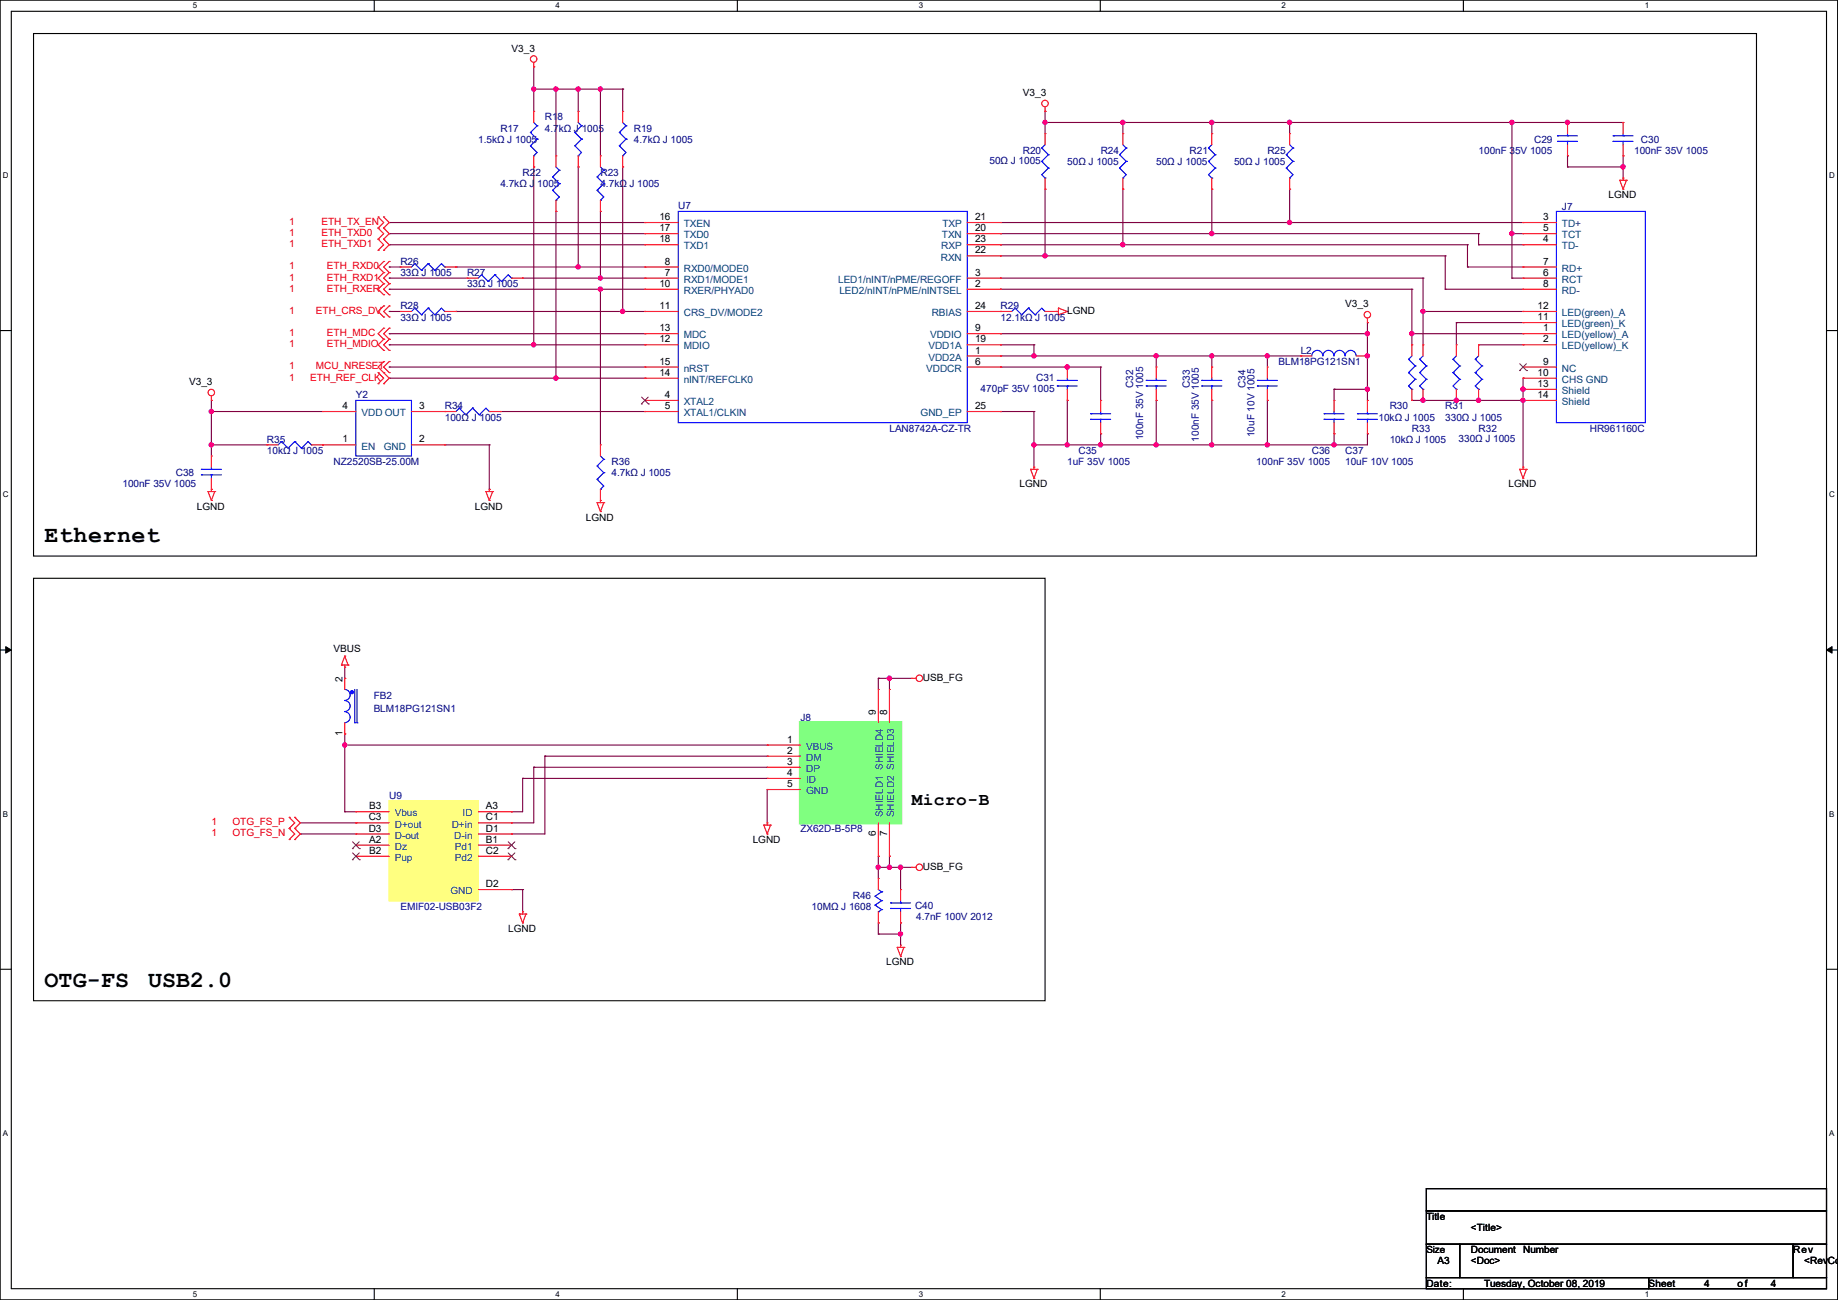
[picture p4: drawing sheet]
<svg xmlns="http://www.w3.org/2000/svg" width="420mm" height="297mm" viewBox="0 0 420 297" stroke-linecap="round" stroke-linejoin="round" font-family="sans-serif">
<defs><g id="words">
<g font-size="5.3">
<text x="10.2" y="123.9">Ethernet</text>
<text x="10.2" y="225.5">OTG-FS</text>
<text x="33.8" y="225.5">USB2.0</text>
</g>
<text font-size="4.1" x="208.3" y="183.8">Micro-B</text>
<g font-size="2.3">
<text x="116.9" y="11.8">V3_3</text>
<text x="233.7" y="21.9">V3_3</text>
<text x="367.6" y="45.3">LGND</text>
<text x="150.7" y="50.3">16</text>
<text x="150.7" y="52.8">17</text>
<text x="222.8" y="50.3">21</text>
<text x="222.8" y="52.8">20</text>
<text x="352.6" y="50.3">3</text>
<text x="352.6" y="52.8">5</text>
<text x="150.7" y="55.4">18</text>
<text x="222.8" y="55.4">23</text>
<text x="222.8" y="57.9">22</text>
<text x="352.6" y="55.4">4</text>
<text x="150.7" y="65.5">10</text>
<text x="151.9" y="60.5">8</text>
<text x="151.9" y="63">7</text>
<text x="222.8" y="63">3</text>
<text x="222.8" y="65.5">2</text>
<text x="352.6" y="65.5">8</text>
<text x="352.6" y="60.5">7</text>
<text x="352.6" y="63">6</text>
<text x="150.7" y="70.6">11</text>
<text x="222.8" y="70.6">24</text>
<text x="243.9" y="71.7">LGND</text>
<text x="307.4" y="70.2">V3_3</text>
<text x="351.3" y="70.6">12</text>
<text x="150.7" y="75.7">13</text>
<text x="222.8" y="75.7">9</text>
<text x="351.3" y="73.2">11</text>
<text x="352.6" y="75.7">1</text>
<text x="150.7" y="78.2">12</text>
<text x="150.7" y="83.3">15</text>
<text x="222.8" y="78.2">19</text>
<text x="222.8" y="80.8">1</text>
<text x="222.8" y="83.3">6</text>
<text x="352.6" y="78.2">2</text>
<text x="352.6" y="83.3">9</text>
<text x="43.2" y="88">V3_3</text>
<text x="150.7" y="85.9">14</text>
<text x="351.3" y="85.9">10</text>
<text x="351.3" y="88.4">13</text>
<text x="78.3" y="93.5">4</text>
<text x="95.8" y="93.5">3</text>
<text x="151.9" y="90.9">4</text>
<text x="151.9" y="93.5">5</text>
<text x="222.8" y="93.5">25</text>
<text x="351.3" y="90.9">14</text>
<text x="78.3" y="101.1">1</text>
<text x="95.8" y="101.1">2</text>
<text x="233" y="111.3">LGND</text>
<text x="344.7" y="111.3">LGND</text>
<text x="45" y="116.4">LGND</text>
<text x="108.5" y="116.4">LGND</text>
<text x="133.9" y="119">LGND</text>
<text x="76.2" y="148.9">VBUS</text>
<text x="78.2" y="155.7" transform="rotate(-90 78.2 155.7)">2</text>
<text x="210.9" y="155.5">USB_FG</text>
<text x="200.2" y="163.4" transform="rotate(-90 200.2 163.4)">9</text>
<text x="202.7" y="163.4" transform="rotate(-90 202.7 163.4)">8</text>
<text x="78.2" y="168.2" transform="rotate(-90 78.2 168.2)">1</text>
<text x="179.9" y="169.7">1</text>
<text x="179.9" y="172.2">2</text>
<text x="179.9" y="177.3">4</text>
<text x="179.9" y="174.8">3</text>
<text x="179.9" y="179.8">5</text>
<text x="84.4" y="184.9">B3</text>
<text x="111" y="184.9">A3</text>
<text x="84.2" y="187.5">C3</text>
<text x="84.2" y="190">D3</text>
<text x="111" y="190">D1</text>
<text x="111" y="187.5">C1</text>
<text x="200.2" y="191.1" transform="rotate(-90 200.2 191.1)">6</text>
<text x="202.7" y="191.1" transform="rotate(-90 202.7 191.1)">7</text>
<text x="84.4" y="195.1">B2</text>
<text x="84.4" y="192.5">A2</text>
<text x="111" y="195.1">C2</text>
<text x="111" y="192.5">B1</text>
<text x="172" y="192.6">LGND</text>
<text x="111" y="202.7">D2</text>
<text x="210.9" y="198.7">USB_FG</text>
<text x="116.1" y="212.9">LGND</text>
<text x="202.5" y="220.6">LGND</text>
<text x="325.9" y="278.7">Title</text>
<text x="336.1" y="281.3">&lt;Title&gt;</text>
<text x="336.1" y="286.3">Document</text>
<text x="348.1" y="286.3">Number</text>
<text x="409.7" y="286.3">Rev</text>
<text x="325.9" y="294">Date:</text>
<text x="328.5" y="288.9">A3</text>
<text x="336.1" y="288.9">&lt;Doc&gt;</text>
<text x="339.1" y="294">Tuesday, October 08, 2019</text>
<text x="376.7" y="294">Sheet</text>
<text x="389.4" y="294">4</text>
<text x="397" y="294">of</text>
<text x="404.7" y="294">4</text>
<text x="412.3" y="288.9">&lt;RevCod</text>
</g>
<g font-size="2.3" fill="#000080">
<text x="124.5" y="27.5">R18</text>
<text x="109.3" y="32.6">1.5kΩ J 1005</text>
<text x="114.3" y="30.1">R17</text>
<text x="124.5" y="30.1">4.7kΩ J 1005</text>
<text x="144.8" y="30.1">R19</text>
<text x="144.8" y="32.6">4.7kΩ J 1005</text>
<text x="233.7" y="35.1">R20</text>
<text x="251.5" y="35.1">R24</text>
<text x="271.8" y="35.1">R21</text>
<text x="289.6" y="35.1">R25</text>
<text x="337.9" y="35.1">100nF 35V 1005</text>
<text x="350.6" y="32.6">C29</text>
<text x="373.4" y="35.1">100nF 35V 1005</text>
<text x="375" y="32.6">C30</text>
<text x="119.4" y="40.2">R22</text>
<text x="137.2" y="40.2">R23</text>
<text x="226.1" y="37.4">50Ω J 1005</text>
<text x="243.9" y="37.7">50Ω J 1005</text>
<text x="264.2" y="37.7">50Ω J 1005</text>
<text x="282" y="37.7">50Ω J 1005</text>
<text x="114.3" y="42.8">4.7kΩ J 1005</text>
<text x="137.2" y="42.8">4.7kΩ J 1005</text>
<text x="155" y="47.8">U7</text>
<text x="356.9" y="48.1">J7</text>
<text x="91.5" y="60.5">R26</text>
<text x="91.5" y="63.1">33Ω J 1005</text>
<text x="106.7" y="63.1">R27</text>
<text x="106.7" y="65.6">33Ω J 1005</text>
<text x="91.5" y="70.7">R28</text>
<text x="228.6" y="70.7">R29</text>
<text x="91.5" y="73.2">33Ω J 1005</text>
<text x="228.6" y="73.2">12.1kΩ J 1005</text>
<text x="292.1" y="83.4">BLM18PG121SN1</text>
<text x="297.2" y="80.9">L2</text>
<text x="224.1" y="89.5">470pF 35V 1005</text>
<text x="236.8" y="87">C31</text>
<text x="259" y="88.7" transform="rotate(-90 259 88.7)">C32</text>
<text x="271.9" y="88.7" transform="rotate(-90 271.9 88.7)">C33</text>
<text x="284.6" y="88.7" transform="rotate(-90 284.6 88.7)">C34</text>
<text x="81.3" y="91">Y2</text>
<text x="101.6" y="93.6">R34</text>
<text x="317.5" y="93.6">R30</text>
<text x="330.2" y="93.6">R31</text>
<text x="61" y="101.2">R35</text>
<text x="101.6" y="96.1">100Ω J 1005</text>
<text x="203.2" y="98.6">LAN8742A-CZ-TR</text>
<text x="261.2" y="100.6" transform="rotate(-90 261.2 100.6)">100nF 35V 1005</text>
<text x="273.9" y="100.9" transform="rotate(-90 273.9 100.9)">100nF 35V 1005</text>
<text x="286.6" y="99.9" transform="rotate(-90 286.6 99.9)">10uF 10V 1005</text>
<text x="315" y="96.1">10kΩ J 1005</text>
<text x="317.5" y="101.2">10kΩ J 1005</text>
<text x="322.6" y="98.6">R33</text>
<text x="330.2" y="96.1">330Ω J 1005</text>
<text x="333.3" y="100.9">330Ω J 1005</text>
<text x="337.9" y="98.6">R32</text>
<text x="363.3" y="98.6">HR961160C</text>
<text x="61" y="103.7">10kΩ J 1005</text>
<text x="76.2" y="106.3">NZ2520SB-25.00M</text>
<text x="139.7" y="106.3">R36</text>
<text x="243.9" y="106.3">1uF 35V 1005</text>
<text x="246.4" y="103.7">C35</text>
<text x="287.1" y="106.3">100nF 35V 1005</text>
<text x="299.8" y="103.7">C36</text>
<text x="307.4" y="103.7">C37</text>
<text x="307.4" y="106.3">10uF 10V 1005</text>
<text x="28" y="111.3">100nF 35V 1005</text>
<text x="40.2" y="108.8">C38</text>
<text x="139.7" y="108.8">4.7kΩ J 1005</text>
<text x="85.4" y="159.6">FB2</text>
<text x="85.4" y="162.6">BLM18PG121SN1</text>
<text x="182.9" y="164.7">J8</text>
<text x="88.9" y="182.5">U9</text>
<text x="182.9" y="190.1">ZX62D-B-5P8</text>
<text x="91.5" y="207.9">EMIF02-USB03F2</text>
<text x="185.5" y="207.9">10MΩ J 1608</text>
<text x="194.9" y="205.3">R46</text>
<text x="209.1" y="207.6">C40</text>
<text x="209.3" y="210.1">4.7nF 100V 2012</text>
</g>
<g font-size="2.3" fill="#f00">
<text x="66.1" y="51.4">1</text>
<text x="66.1" y="53.9">1</text>
<text x="73.4" y="51.4">ETH_TX_EN</text>
<text x="73.4" y="53.9">ETH_TXD0</text>
<text x="66.1" y="56.5">1</text>
<text x="73.4" y="56.5">ETH_TXD1</text>
<text x="66.1" y="61.6">1</text>
<text x="66.1" y="64.1">1</text>
<text x="74.7" y="61.6">ETH_RXD0</text>
<text x="74.7" y="64.1">ETH_RXD1</text>
<text x="66.1" y="66.6">1</text>
<text x="66.1" y="71.7">1</text>
<text x="72.2" y="71.7">ETH_CRS_DV</text>
<text x="74.7" y="66.6">ETH_RXER</text>
<text x="66.1" y="76.8">1</text>
<text x="74.7" y="76.8">ETH_MDC</text>
<text x="66.1" y="79.3">1</text>
<text x="74.7" y="79.3">ETH_MDIO</text>
<text x="66.1" y="84.4">1</text>
<text x="66.1" y="87">1</text>
<text x="70.9" y="87">ETH_REF_CLK</text>
<text x="72.2" y="84.4">MCU_NRESET</text>
<text x="48.3" y="191.1">1</text>
<text x="48.3" y="188.6">1</text>
<text x="53.1" y="191.1">OTG_FS_N</text>
<text x="53.1" y="188.6">OTG_FS_P</text>
</g>
<g font-size="2.3" fill="#004080">
<text x="156.3" y="51.9">TXEN</text>
<text x="215.4" y="51.9">TXP</text>
<text x="356.9" y="51.9">TD+</text>
<text x="156.3" y="54.4">TXD0</text>
<text x="156.3" y="57">TXD1</text>
<text x="215" y="59.5">RXN</text>
<text x="215.1" y="57">RXP</text>
<text x="215.2" y="54.4">TXN</text>
<text x="356.9" y="54.4">TCT</text>
<text x="356.9" y="57">TD-</text>
<text x="156.3" y="62.1">RXD0/MODE0</text>
<text x="156.3" y="64.6">RXD1/MODE1</text>
<text x="191.5" y="64.6">LED1/nINT/nPME/REGOFF</text>
<text x="356.9" y="62.1">RD+</text>
<text x="356.9" y="64.6">RCT</text>
<text x="156.3" y="67.1">RXER/PHYAD0</text>
<text x="191.8" y="67.1">LED2/nINT/nPME/nINTSEL</text>
<text x="356.9" y="67.1">RD-</text>
<text x="156.3" y="72.2">CRS_DV/MODE2</text>
<text x="156.3" y="77.3">MDC</text>
<text x="212.5" y="77.3">VDDIO</text>
<text x="212.9" y="72.2">RBIAS</text>
<text x="356.9" y="77.3">LED(yellow)_A</text>
<text x="356.9" y="74.8">LED(green)_K</text>
<text x="356.9" y="72.2">LED(green)_A</text>
<text x="156.3" y="79.8">MDIO</text>
<text x="212.1" y="79.8">VDD1A</text>
<text x="212.1" y="82.4">VDD2A</text>
<text x="356.9" y="79.8">LED(yellow)_K</text>
<text x="156.3" y="84.9">nRST</text>
<text x="156.3" y="87.5">nINT/REFCLK0</text>
<text x="211.6" y="84.9">VDDCR</text>
<text x="356.9" y="84.9">NC</text>
<text x="356.9" y="87.5">CHS GND</text>
<text x="82.6" y="95.1">VDD OUT</text>
<text x="156.3" y="92.5">XTAL2</text>
<text x="156.3" y="95.1">XTAL1/CLKIN</text>
<text x="210.4" y="95.1">GND_EP</text>
<text x="356.9" y="90">Shield</text>
<text x="356.9" y="92.5">Shield</text>
<text x="82.6" y="102.7">EN</text>
<text x="87.7" y="102.7">GND</text>
<text x="184.2" y="171.3">VBUS</text>
<text x="184.2" y="173.8">DM</text>
<text x="184.2" y="178.9">ID</text>
<text x="184.2" y="176.4">DP</text>
<text x="184.2" y="181.4">GND</text>
<text x="90.2" y="189.1">D+out</text>
<text x="90.2" y="186.5">Vbus</text>
<text x="90.2" y="191.6">D-out</text>
<text x="103.2" y="189.1">D+in</text>
<text x="103.8" y="191.6">D-in</text>
<text x="105.7" y="186.5">ID</text>
<text x="201.8" y="186.7" transform="rotate(-90 201.8 186.7)">SHIELD1 SHIELD4</text>
<text x="204.3" y="186.7" transform="rotate(-90 204.3 186.7)">SHIELD2 SHIELD3</text>
<text x="90.2" y="196.7">Pup</text>
<text x="90.2" y="194.1">Dz</text>
<text x="103.9" y="196.7">Pd2</text>
<text x="103.9" y="194.1">Pd1</text>
<text x="102.9" y="204.3">GND</text>
</g>
<text font-size="2.2" x="325.9" y="286.3">Size</text>
<g font-size="1.8">
<text x="44" y="1.9">5</text>
<text x="127" y="1.9">4</text>
<text x="209.9" y="1.9">3</text>
<text x="292.9" y="1.9">2</text>
<text x="375.8" y="1.9">1</text>
<text x=".7" y="40.6">D</text>
<text x="418" y="40.6">D</text>
<text x=".7" y="113.6">C</text>
<text x="418" y="113.6">C</text>
<text x=".7" y="186.6">B</text>
<text x="418" y="186.6">B</text>
<text x=".7" y="259.5">A</text>
<text x="418" y="259.5">A</text>
<text x="44" y="296.3">5</text>
<text x="127" y="296.3">4</text>
<text x="209.9" y="296.3">3</text>
<text x="292.9" y="296.3">2</text>
<text x="375.8" y="296.3">1</text>
</g>
</g></defs>
<path d="M0 0h419.9v297h-419.9zM2.6 2.6h414.8v291.8h-414.8z" fill="none" stroke="#000" stroke-width=".25"/>
<g fill="#fff">
<path d="M44 .3h1v2h-1z"/>
<path d="M44 294.7h1v2h-1z"/>
</g>
<path d="M85.5 0v2.6M85.5 294.4v2.6" fill="none" stroke="#000" stroke-width=".25"/>
<g fill="#fff">
<path d="M127 .3h.9v2h-.9z"/>
<path d="M127 294.7h.9v2h-.9z"/>
</g>
<path d="M168.5 0v2.6M168.5 294.4v2.6" fill="none" stroke="#000" stroke-width=".25"/>
<g fill="#fff">
<path d="M209.9 .3h1v2h-1z"/>
<path d="M209.9 294.7h1v2h-1z"/>
</g>
<path d="M251.4 0v2.6M251.4 294.4v2.6" fill="none" stroke="#000" stroke-width=".25"/>
<g fill="#fff">
<path d="M292.9 .3h.9v2h-.9z"/>
<path d="M292.9 294.7h.9v2h-.9z"/>
</g>
<path d="M334.4 0v2.6M334.4 294.4v2.6" fill="none" stroke="#000" stroke-width=".25"/>
<g fill="#fff">
<path d="M375.8 .3h1v2h-1z"/>
<path d="M375.8 294.7h1v2h-1z"/>
<path d="M.7 39h1.2v2h-1.2z"/>
<path d="M418 39h1.3v2h-1.3z"/>
<path d="M.7 112h1.2v2h-1.2z"/>
<path d="M418 112h1.3v2h-1.3z"/>
</g>
<path d="M0 75.5h2.6M417.4 75.5h2.5" fill="none" stroke="#000" stroke-width=".25"/>
<g fill="#fff">
<path d="M.7 185h1.2v1.9h-1.2z"/>
<path d="M418 185h1.2v1.9h-1.2z"/>
</g>
<path d="M0 148.5h2.6M417.4 148.5h2.5" fill="none" stroke="#000" stroke-width=".25"/>
<path d="M1.3 147.7l1.3 .8-1.3 .7zM417.4 148.5l1.2-.8v1.5z" fill="#000" stroke="#000" stroke-width=".23"/>
<g fill="#fff">
<path d="M.7 257.9h1.2v2h-1.2z"/>
<path d="M418 257.9h1.2v2h-1.2z"/>
</g>
<path d="M7.7 7.7h393.7v119.3h-393.7zM7.7 132.1h231.1v96.5h-231.1zM0 221.4h2.6M417.4 221.4h2.5M325.9 271.6h91.5v5h-91.5zM325.9 276.6h91.5v7.7h-91.5zM325.9 284.3h7.6v7.6h-7.6zM325.9 291.9h50.8v2.5h-50.8zM333.5 284.3h76.2v7.6h-76.2zM376.7 291.9h40.7v2.5h-40.7zM409.7 284.3h7.7v7.6h-7.7z" fill="none" stroke="#000" stroke-width=".25"/>
<g fill="none" stroke="#800040" stroke-width=".25">
<path d="M122 15.3h.1M122 15.3v10.1M122 20.4h.1M122 38.1h.1M122 38.1v40.7M122 20.4h20.3M127 20.4h.1M127 20.4v15.2M132.1 20.4h.1M132.1 38.1h.1M132.1 20.4v5M132.1 38.1v22.9"/>
<path d="M137.2 20.4h.1M137.2 20.4v15.2M142.3 20.4h.1M142.3 38.1h.1M142.3 20.4v5M142.3 38.1v33.1M238.8 25.4h.1M238.8 28h.1M238.8 25.4v5.1M238.8 28h132.1M256.6 28h.1M256.6 28v2.5"/>
<path d="M276.9 28h.1M276.9 28v2.5M294.7 28h.1M294.7 28v2.5M345.5 28h.1M345.5 28v35.5M358.2 28h.1M358.2 35.6h.1M358.2 38.1h.1M358.2 35.6v2.5M358.2 38.1h12.7M370.9 35.6h.1"/>
<path d="M370.9 38.1h.1M370.9 35.6v5.1M88.9 50.8h.1M88.9 53.4h.1M88.9 55.9h.1M88.9 50.8h58.5M88.9 53.4h58.5M88.9 55.9h58.5M127 48.3h.1M127 48.3v38.1M137.2 48.3h.1M137.2 48.3v15.2"/>
<path d="M228.6 53.4h.1M228.6 55.9h.1M228.6 58.5h.1M228.6 50.8h119.4M228.6 53.4h109.3M228.6 55.9h106.7M228.6 58.5h101.6M238.8 43.2h.1M238.8 58.5h.1M238.8 43.2v15.3M256.6 43.2h.1M256.6 55.9h.1"/>
<path d="M256.6 43.2v12.7M276.9 43.2h.1M276.9 53.4h.1M276.9 43.2v10.2M294.7 50.8h.1M294.7 43.2h.1M294.7 43.2v7.6M330.2 58.5h.1M330.2 58.5v7.6M335.3 55.9h.1M335.3 55.9v5.1M337.9 53.4h.1"/>
<path d="M337.9 55.9h.1M337.9 53.4v2.5M337.9 55.9h10.1M345.5 53.4h.1M345.5 53.4h2.5M88.9 61h.1M88.9 63.5h.1M88.9 66.1h.1M88.9 71.2h.1M88.9 76.2h.1M88.9 78.8h.1M88.9 61h2.6"/>
<path d="M88.9 63.5h17.8M88.9 66.1h58.5M88.9 71.2h2.6M88.9 76.2h58.5M88.9 78.8h58.5M104.2 61h.1M104.2 71.2h.1M104.2 61h43.2M104.2 71.2h43.2M119.4 63.5h.1M119.4 63.5h28M122 78.8h.1"/>
<path d="M132.1 61h.1M137.2 63.5h.1M137.2 66.1h.1M137.2 66.1v35.5M142.3 71.2h.1M228.6 63.5h.1M228.6 66.1h.1M228.6 76.2h.1M228.6 78.8h.1M228.6 63.5h96.6M228.6 66.1h94M228.6 76.2h83.9"/>
<path d="M228.6 78.8h7.7M236.3 78.8h.1M236.3 78.8v2.5M312.5 73.7h.1M312.5 76.2h.1M312.5 73.7v17.8M322.6 66.1h.1M322.6 76.2h.1M322.6 66.1v12.7M322.6 76.2h25.4M325.2 63.5h.1M325.2 71.2h.1"/>
<path d="M325.2 63.5v15.3M325.2 71.2h22.8M330.2 66.1h.1M330.2 66.1h17.8M332.8 73.7h.1M332.8 73.7v5.1M332.8 73.7h15.2M335.3 61h.1M335.3 61h12.7M337.9 78.8h.1M337.9 78.8h10.1M345.5 63.5h.1"/>
<path d="M345.5 63.5h2.5M48.3 91.5h.1M48.3 94h.1M48.3 91.5v12.7M48.3 94h25.4M88.9 83.9h.1M88.9 86.4h.1M88.9 83.9h58.5M88.9 86.4h58.5M114.3 94h.1M114.3 94h33.1M127 86.4h.1"/>
<path d="M228.6 81.3h.1M228.6 83.9h.1M228.6 94h.1M228.6 81.3h68.6M228.6 83.9h22.9M228.6 94h7.7M236.3 81.3h.1M236.3 94h.1M236.3 94v12.7M243.9 83.9h.1M243.9 91.5h.1M243.9 91.5v10.1"/>
<path d="M251.5 83.9h.1M251.5 99.1h.1M251.5 83.9v7.6M251.5 99.1v2.5M264.2 81.3h.1M264.2 91.5h.1M264.2 81.3v2.6M264.2 91.5v10.1M276.9 81.3h.1M276.9 91.5h.1M276.9 81.3v2.6M276.9 91.5v10.1"/>
<path d="M289.6 81.3h.1M289.6 91.5h.1M289.6 81.3v2.6M289.6 91.5v10.1M304.8 88.9h.1M304.8 99.1h.1M304.8 88.9h7.7M304.8 88.9v2.6M304.8 99.1v2.5M312.5 81.3h.1M312.5 88.9h.1M312.5 99.1h.1"/>
<path d="M312.5 99.1v2.5h-76.2M322.6 91.5h.1M322.6 91.5h25.4M325.2 91.5h.1M332.8 91.5h.1M337.9 91.5h.1M348 86.4h.1M348 88.9h.1M348 91.5h.1M348 86.4v20.3M48.3 101.6h.1M48.3 101.6h12.7"/>
<path d="M101.6 101.6h10.2M111.8 101.6h.1M111.8 111.8h.1M111.8 101.6v10.2M236.3 101.6h.1M243.9 101.6h.1M251.5 101.6h.1M264.2 101.6h.1M276.9 101.6h.1M289.6 101.6h.1M304.8 101.6h.1M78.8 155h.1"/>
<path d="M78.8 152.4v2.6M200.7 155h.1M200.7 155h7.6M200.7 155v2.5M203.2 155h.1M203.2 155v2.5M78.8 170.2h.1M78.8 167.7h.1M78.8 170.2h96.5M78.8 167.7v17.8M119.4 177.8h.1M119.4 177.8v7.7h-2.5"/>
<path d="M119.4 177.8h55.9M122 175.3h.1M122 175.3v12.7h-5.1M122 175.3h53.3M124.5 172.8h.1M124.5 172.8v17.7h-7.6M124.5 172.8h50.8M68.6 190.5h.1M68.6 190.5h12.7M68.6 188h12.7M78.8 185.5h.1M78.8 185.5h2.5"/>
<path d="M81.3 188h.1M116.9 185.5h.1M116.9 188h.1M116.9 190.5h.1M175.3 180.4h.1M175.3 180.4v7.6M200.7 195.6h.1M200.7 198.2h.1M200.7 195.6v5.1M200.7 198.2h7.6M203.2 195.6h.1M203.2 198.2h.1"/>
<path d="M203.2 195.6v2.6M205.8 198.2h.1M205.8 198.2v5M116.9 203.2h.1M116.9 203.2h2.5M119.4 203.2h.1M119.4 203.2v5.1M200.7 210.9h.1M200.7 213.4h.1M200.7 210.9v2.5M200.7 213.4h5.1M205.8 210.9h.1"/>
<path d="M205.8 213.4h.1M205.8 210.9v5"/>
</g>
<g fill="#f0f" stroke="#f0f" stroke-width=".25">
<circle cx="203.2" cy="155" r=".49"/>
<circle cx="78.8" cy="170.2" r=".49"/>
<circle cx="203.2" cy="198.1" r=".49"/>
<circle cx="200.7" cy="198.1" r=".49"/>
<circle cx="205.8" cy="198.1" r=".49"/>
<circle cx="205.8" cy="213.4" r=".49"/>
<circle cx="121.9" cy="20.3" r=".49"/>
<circle cx="127" cy="20.3" r=".49"/>
<circle cx="137.2" cy="20.3" r=".49"/>
<circle cx="132.1" cy="20.3" r=".49"/>
<circle cx="238.8" cy="28" r=".49"/>
<circle cx="276.9" cy="28" r=".49"/>
<circle cx="256.6" cy="28" r=".49"/>
<circle cx="345.5" cy="28" r=".49"/>
<circle cx="294.7" cy="28" r=".49"/>
<circle cx="345.5" cy="53.4" r=".49"/>
<circle cx="358.2" cy="28" r=".49"/>
<circle cx="121.9" cy="78.8" r=".49"/>
<circle cx="370.9" cy="38.1" r=".49"/>
<circle cx="127" cy="86.4" r=".49"/>
<circle cx="276.9" cy="53.4" r=".49"/>
<circle cx="256.6" cy="55.9" r=".49"/>
<circle cx="238.8" cy="58.4" r=".49"/>
<circle cx="132.1" cy="61" r=".49"/>
<circle cx="137.2" cy="63.5" r=".49"/>
<circle cx="137.2" cy="66.1" r=".49"/>
<circle cx="142.3" cy="71.1" r=".49"/>
<circle cx="325.1" cy="71.1" r=".49"/>
<circle cx="312.4" cy="81.3" r=".49"/>
<circle cx="312.4" cy="76.2" r=".49"/>
<circle cx="322.6" cy="76.2" r=".49"/>
<circle cx="236.2" cy="81.3" r=".49"/>
<circle cx="276.9" cy="81.3" r=".49"/>
<circle cx="264.2" cy="81.3" r=".49"/>
<circle cx="289.6" cy="81.3" r=".49"/>
<circle cx="312.4" cy="88.9" r=".49"/>
<circle cx="243.9" cy="83.8" r=".49"/>
<circle cx="348" cy="88.9" r=".49"/>
<circle cx="325.1" cy="91.5" r=".49"/>
<circle cx="332.8" cy="91.5" r=".49"/>
<circle cx="348" cy="91.5" r=".49"/>
<circle cx="337.8" cy="91.5" r=".49"/>
<circle cx="48.3" cy="94" r=".49"/>
<circle cx="48.3" cy="101.6" r=".49"/>
<circle cx="243.9" cy="101.6" r=".49"/>
<circle cx="236.2" cy="101.6" r=".49"/>
<circle cx="251.5" cy="101.6" r=".49"/>
<circle cx="276.9" cy="101.6" r=".49"/>
<circle cx="264.2" cy="101.6" r=".49"/>
<circle cx="304.8" cy="101.6" r=".49"/>
<circle cx="289.6" cy="101.6" r=".49"/>
<circle cx="294.7" cy="50.8" r=".49"/>
</g>
<g fill="none" stroke="#f00" stroke-width=".25">
<path d="M122 15.3h.1M122 14.3v1M122 25.4h.1M122 38.1h.1M122 25.4v2.6M122 35.6v2.5M127 35.6h.1M127 35.6v2.5M132.1 25.4h.1M132.1 38.1h.1M132.1 25.4v2.6M132.1 35.6v2.5"/>
<path d="M137.2 35.6h.1M137.2 35.6v2.5M142.3 25.4h.1M142.3 38.1h.1M142.3 25.4v2.6M142.3 35.6v2.5M238.8 25.4h.1M238.8 30.5h.1M238.8 24.4v1M238.8 30.5v2.6M256.6 30.5h.1M256.6 30.5v2.6"/>
<path d="M276.9 30.5h.1M276.9 30.5v2.6M294.7 30.5h.1M294.7 30.5v2.6M358.2 28h.1M358.2 35.6h.1M358.2 28v2.5M358.2 33.1v2.5M370.9 28h.1M370.9 35.6h.1M370.9 28v2.5M370.9 33.1v2.5"/>
<path d="M86.4 49.6h.1M86.4 52.1h.1M86.4 54.7h.1M86.4 57.2h.1M86.4 49.6l1.3 1.2-1.3 1.3M86.4 52.1l1.3 1.3-1.3 1.3M86.4 54.7l1.3 1.2-1.3 1.3M87.7 52.1h.1M87.7 49.6h.1M87.7 54.7h.1M87.7 57.2h.1M87.7 59.7h.1"/>
<path d="M87.7 49.6l1.2 1.2-1.2 1.3M87.7 52.1l1.2 1.3-1.2 1.3M87.7 54.7l1.2 1.2-1.2 1.3M87.7 59.7l-1.3 1.3 1.3 1.3M88.9 59.7h.1M88.9 59.7l-1.2 1.3 1.2 1.3M127 48.3h.1M127 45.8v2.5M137.2 48.3h.1M137.2 45.8v2.5M147.4 50.8h.1M147.4 53.4h.1"/>
<path d="M147.4 55.9h.1M147.4 50.8h7.6M147.4 53.4h7.6M147.4 55.9h7.6M221 50.8h7.6M221 53.4h7.6M221 55.9h7.6M221 58.5h7.6M228.6 50.8h.1M228.6 53.4h.1M228.6 55.9h.1M228.6 58.5h.1"/>
<path d="M238.8 43.2h.1M238.8 40.7v2.5M256.6 43.2h.1M256.6 40.7v2.5M276.9 43.2h.1M276.9 40.7v2.5M294.7 43.2h.1M294.7 40.7v2.5M348 50.8h.1M348 53.4h.1M348 55.9h.1M348 50.8h7.6"/>
<path d="M348 53.4h7.6M348 55.9h7.6M370.1 41.2h.1M370.1 41.2h1.5M370.1 41.2l.8 2M370.9 40.7h.1M370.9 43.2h.1M370.9 40.7v.5M371.6 41.2h.1M371.6 41.2l-.7 2M87.7 62.3h.1M87.7 64.8h.1"/>
<path d="M87.7 67.4h.1M87.7 72.4h.1M87.7 69.9h.1M87.7 77.5h.1M87.7 75h.1M87.7 62.3l-1.3 1.2 1.3 1.3M87.7 64.8l-1.3 1.3 1.3 1.3M87.7 69.9l-1.3 1.3 1.3 1.2M87.7 75l-1.3 1.2 1.3 1.3M87.7 77.5l-1.3 1.3 1.3 1.3M88.9 62.3h.1M88.9 64.8h.1"/>
<path d="M88.9 67.4h.1M88.9 72.4h.1M88.9 69.9h.1M88.9 77.5h.1M88.9 75h.1M88.9 62.3l-1.2 1.2 1.2 1.3M88.9 64.8l-1.2 1.3 1.2 1.3M88.9 69.9l-1.2 1.3 1.2 1.2M88.9 75l-1.2 1.2 1.2 1.3M88.9 77.5l-1.2 1.3 1.2 1.3M91.5 71.2h.1M91.5 61h.1"/>
<path d="M91.5 71.2h2.5M91.5 61h2.5M101.6 71.2h2.6M101.6 61h2.6M104.2 71.2h.1M104.2 61h.1M106.7 63.5h.1M106.7 63.5h2.6M116.9 63.5h2.5M119.4 63.5h.1M147.4 61h.1M147.4 63.5h.1"/>
<path d="M147.4 66.1h.1M147.4 71.2h.1M147.4 76.2h.1M147.4 78.8h.1M147.4 71.2h7.6M147.4 63.5h7.6M147.4 66.1h7.6M147.4 76.2h7.6M147.4 78.8h7.6M147.4 61h7.6M221 71.2h10.2M221 63.5h7.6"/>
<path d="M221 66.1h7.6M221 76.2h7.6M221 78.8h7.6M228.6 63.5h.1M228.6 66.1h.1M228.6 71.2h.1M228.6 76.2h.1M228.6 78.8h.1M238.8 71.2h3.1M241.3 71.2h.1M241.9 70.4h.1M241.9 71.9h.1"/>
<path d="M241.9 70.4v1.5M241.9 70.4l2 .8M243.9 71.2h.1M243.9 71.2l-2 .7M312.5 73.7h.1M312.5 72.7v1M322.6 78.8h.1M322.6 78.8v2.5M325.2 78.8h.1M325.2 78.8v2.5M332.8 78.8h.1M332.8 78.8v2.5"/>
<path d="M337.9 78.8h.1M337.9 78.8v2.5M348 66.1h.1M348 78.8h.1M348 76.2h.1M348 73.7h.1M348 71.2h.1M348 61h.1M348 63.5h.1M348 71.2h7.6M348 63.5h7.6M348 66.1h7.6"/>
<path d="M348 76.2h7.6M348 78.8h7.6M348 61h7.6M348 73.7h7.6M48.3 91.5h.1M48.3 90.5v1M73.7 94h.1M73.7 94h7.6M86.4 85.1h.1M86.4 87.7h.1M86.4 85.1l1.3 1.3-1.3 1.3M87.7 80.1h.1"/>
<path d="M87.7 85.1h.1M87.7 82.6h.1M87.7 87.7h.1M87.7 82.6l-1.3 1.3 2.5 2.5-1.2 1.3M88.9 80.1h.1M88.9 85.1h.1M88.9 82.6h.1M88.9 82.6l-1.2 1.3 1.2 1.2M94 94h10.2M101.6 94h.1M111.8 94h2.5M114.3 94h.1"/>
<path d="M147.4 83.9h.1M147.4 86.4h.1M147.4 91.5h.1M147.4 94h.1M147.4 83.9h7.6M147.4 94h7.6M147.4 86.4h7.6M147.4 91.5h7.6M221 81.3h7.6M221 83.9h7.6M221 94h7.6M228.6 81.3h.1"/>
<path d="M228.6 83.9h.1M228.6 94h.1M243.9 83.9h.1M243.9 91.5h.1M243.9 83.9v2.5M243.9 88.9v2.6M251.5 91.5h.1M251.5 99.1h.1M251.5 91.5v2.5M251.5 96.6v2.5M264.2 83.9h.1M264.2 91.5h.1"/>
<path d="M264.2 83.9v2.5M264.2 88.9v2.6M276.9 83.9h.1M276.9 91.5h.1M276.9 83.9v2.5M276.9 88.9v2.6M289.6 83.9h.1M289.6 91.5h.1M289.6 83.9v2.5M289.6 88.9v2.6M297.2 81.3h.1M297.2 81.3h2.6"/>
<path d="M304.8 91.5h.1M304.8 99.1h.1M304.8 91.5v2.5M304.8 96.6v2.5M309.9 81.3h2.6M312.5 91.5h.1M312.5 99.1h.1M312.5 81.3h.1M312.5 91.5v2.5M312.5 96.6v2.5M322.6 91.5h.1M322.6 88.9v2.6"/>
<path d="M325.2 91.5h.1M325.2 88.9v2.6M332.8 91.5h.1M332.8 88.9v2.6M337.9 91.5h.1M337.9 88.9v2.6M348 83.9h.1M348 86.4h.1M348 88.9h.1M348 91.5h.1M348 83.9h7.6M348 86.4h7.6"/>
<path d="M348 91.5h7.6M348 88.9h7.6M47.5 112.3h.1M47.5 112.3h1.6M47.5 112.3l.8 2M48.3 111.8h.1M48.3 114.3h.1M48.3 104.2h.1M48.3 104.2v2.5M48.3 109.3v3M49.1 112.3h.1M49.1 112.3l-.8 2"/>
<path d="M61 101.6h.1M61 101.6h2.5M71.2 101.6h10.1M73.7 101.6h.1M94 101.6h7.6M101.6 101.6h.1M111 112.3h.1M111 112.3h1.6M111 112.3l.8 2M111.8 111.8h.1M111.8 114.3h.1M111.8 111.8v.5"/>
<path d="M112.6 112.3h.1M112.6 112.3l-.8 2M136.4 114.9h.1M136.4 114.9h1.6M136.4 114.9l.8 2M137.2 114.3h.1M137.2 116.9h.1M137.2 101.6h.1M137.2 101.6v2.6M137.2 111.8v3.1M138 114.9h.1M138 114.9l-.8 2"/>
<path d="M235.5 107.2h.1M235.5 107.2h1.5M235.5 107.2l.8 2.1M236.3 106.7h.1M236.3 109.3h.1M236.3 106.7v.5M237 107.2h.1M237 107.2l-.7 2.1M347.3 107.2h.1M347.3 107.2h1.5M347.3 107.2l.7 2.1M348 106.7h.1"/>
<path d="M348 109.3h.1M348 106.7v.5M348.8 107.2h.1M348.8 107.2l-.8 2.1M78 151.9h.1M78 151.9h1.5M78.8 152.4h.1M78.8 149.9h.1M78.8 155h.1M78.8 151.9v.5M78.8 155v2.5M78.8 149.9l-.8 2"/>
<path d="M78.8 149.9l.7 2M79.5 151.9h.1M200.7 157.5h.1M200.7 157.5v7.6M203.2 157.5h.1M203.2 157.5v7.6M208.3 155h.1M208.3 155h1M78.8 167.7h.1M78.8 165.1v2.6M175.3 170.2h.1M175.3 177.8h.1"/>
<path d="M175.3 175.3h.1M175.3 172.8h.1M175.3 170.2h7.6M175.3 177.8h7.6M175.3 175.3h7.6M175.3 172.8h7.6M66.1 189.3h.1M66.1 191.8h.1M66.1 186.7h.1M66.1 189.3l1.3 1.2-1.3 1.3M66.1 186.7l1.3 1.3-1.3 1.3M67.4 191.8h.1"/>
<path d="M67.4 189.3h.1M67.4 186.7h.1M67.4 189.3l1.2 1.2-1.2 1.3M67.4 186.7l1.2 1.3-1.2 1.3M81.3 195.6h.1M81.3 188h.1M81.3 193.1h.1M81.3 185.5h.1M81.3 190.5h.1M81.3 195.6h7.6M81.3 185.5h7.6M81.3 190.5h7.6"/>
<path d="M81.3 188h7.6M81.3 193.1h7.6M109.3 195.6h7.6M109.3 185.5h7.6M109.3 190.5h7.6M109.3 188h7.6M109.3 193.1h7.6M116.9 195.6h.1M116.9 185.5h.1M116.9 190.5h.1M116.9 188h.1M116.9 193.1h.1"/>
<path d="M174.5 188.5h.1M174.5 188.5h1.6M174.5 188.5l.8 2M175.3 188h.1M175.3 190.5h.1M175.3 180.4h.1M175.3 188v.5M175.3 180.4h7.6M176.1 188.5h.1M176.1 188.5l-.8 2M200.7 195.6h.1M200.7 188v7.6"/>
<path d="M203.2 195.6h.1M203.2 188v7.6M208.3 198.2h.1M208.3 198.2h1M109.3 203.2h7.6M116.9 203.2h.1M118.7 208.8h.1M118.7 208.8h1.5M118.7 208.8l.7 2.1M119.4 208.3h.1M119.4 210.9h.1M119.4 208.3v.5"/>
<path d="M120.2 208.8h.1M120.2 208.8l-.8 2.1M200.7 200.7h.1M200.7 210.9h.1M200.7 200.7v2.5M200.7 208.3v2.6M205 216.5h.1M205 216.5h1.5M205 216.5l.8 2M205.8 215.9h.1M205.8 218.5h.1M205.8 203.2h.1"/>
<path d="M205.8 210.9h.1M205.8 203.2v2.6M205.8 208.3v2.6M205.8 215.9v.6M206.5 216.5h.1M206.5 216.5l-.7 2"/>
<circle cx="121.9" cy="13.5" r=".74"/>
<circle cx="238.8" cy="23.6" r=".74"/>
<circle cx="312.4" cy="71.9" r=".74"/>
<circle cx="48.3" cy="89.7" r=".74"/>
<circle cx="210.1" cy="155" r=".74"/>
<circle cx="210.1" cy="198.1" r=".74"/>
</g>
<g fill="none" stroke="#00f" stroke-width=".25">
<path d="M121.2 30.3h.1M121.2 33.3h.1M121.2 30.3l1.5 1.5M121.2 33.3l1.5 1.5-.7 .8M122 35.6h.1M122 28l.7 .7M122.7 28.7h.1M122.7 31.8h.1M122.7 28.7l-1.5 1.6M122.7 31.8l-1.5 1.5M127 38.1l.8 .8M127.8 38.9h.1"/>
<path d="M127.8 38.9l-1.5 1.5M131.4 30.3h.1M131.4 33.3h.1M131.4 30.3l1.5 1.5M131.4 33.3l1.5 1.5-.8 .8M132.1 35.6h.1M132.1 28l.8 .7M132.9 28.7h.1M132.9 31.8h.1M132.9 28.7l-1.5 1.6M132.9 31.8l-1.5 1.5M137.2 38.1l.8 .8"/>
<path d="M138 38.9h.1M138 38.9l-1.6 1.5M141.5 30.3h.1M141.5 33.3h.1M141.5 30.3l1.5 1.5M141.5 33.3l1.5 1.5-.7 .8M142.3 35.6h.1M142.3 28l.7 .7M143 28.7h.1M143 31.8h.1M143 28.7l-1.5 1.6M143 31.8l-1.5 1.5"/>
<path d="M238 33.8h.1M238 36.9h.1M238 33.8l1.6 1.5M238 36.9l1.6 1.5M238.8 33.1l-.8 .7M239.6 35.3h.1M239.6 38.4h.1M239.6 35.3l-1.6 1.6M239.6 38.4l-1.6 1.5 .8 .8M255.8 35.3h.1M255.8 38.4h.1M255.8 35.3l1.5 1.6"/>
<path d="M255.8 38.4l1.5 1.5-.7 .8M256.6 33.1l.7 .7M257.3 33.8h.1M257.3 36.9h.1M257.3 33.8l-1.5 1.5M257.3 36.9l-1.5 1.5M276.1 33.8h.1M276.1 36.9h.1M276.1 33.8l1.6 1.5M276.1 36.9l1.6 1.5M276.9 33.1l-.8 .7M277.7 35.3h.1"/>
<path d="M277.7 38.4h.1M277.7 35.3l-1.6 1.6M277.7 38.4l-1.6 1.5 .8 .8M293.9 35.3h.1M293.9 38.4h.1M293.9 35.3l1.5 1.6M293.9 38.4l1.5 1.5-.7 .8M294.7 33.1l.7 .7M295.4 33.8h.1M295.4 36.9h.1M295.4 33.8l-1.5 1.5M295.4 36.9l-1.5 1.5"/>
<path d="M355.9 32.3h.1M355.9 31h.1M355.9 32.3h4.6M355.9 31h4.6M358.2 31h.1M358.2 32.3h.1M358.2 30.5v.5M358.2 32.3v.8M368.6 32.3h.1M368.6 31h.1M368.6 32.3h4.6M368.6 31h4.6"/>
<path d="M370.9 31h.1M370.9 32.3h.1M370.9 30.5v.5M370.9 32.3v.8M126.3 40.4h.1M126.3 43.5h.1M126.3 43.5l1.5 1.5-.8 .8M126.3 40.4l1.5 1.6M127 45.8h.1M127.8 42h.1M127.8 42l-1.5 1.5M136.4 40.4h.1"/>
<path d="M136.4 43.5h.1M136.4 40.4l1.6 1.6M136.4 43.5l1.6 1.5-.8 .8M137.2 45.8h.1M138 42h.1M138 42l-1.6 1.5M155 48.3h66v48.3h-66zM238.8 40.7h.1M256.6 40.7h.1M276.9 40.7h.1M294.7 40.7h.1M355.6 48.3h20.4v48.3h-20.4z"/>
<path d="M94.8 70.4h.1M94.8 60.2h.1M94.8 70.4l-.8 .8M94.8 70.4l1.5 1.5M94.8 60.2l-.8 .8M94.8 60.2l1.5 1.6M96.3 71.9h.1M96.3 61.8h.1M97.8 70.4h.1M97.8 60.2h.1M97.8 70.4l-1.5 1.5M97.8 70.4l1.6 1.5"/>
<path d="M97.8 60.2l-1.5 1.6M97.8 60.2l1.6 1.6M99.4 71.9h.1M99.4 61.8h.1M101.6 71.2h.1M101.6 61h.1M101.6 71.2l-.7-.8-1.5 1.5M101.6 61l-.7-.8-1.5 1.6M110 62.8h.1M110 62.8l-.7 .7M110 62.8l1.5 1.5M111.5 64.3h.1"/>
<path d="M113.1 62.8h.1M113.1 62.8l-1.6 1.5M113.1 62.8l1.5 1.5M114.6 64.3h.1M116.9 63.5h.1M116.9 63.5l-.8-.7-1.5 1.5M231.9 70.4h.1M231.9 70.4l-.7 .8M231.9 70.4l1.6 1.5M233.5 71.9h.1M235 70.4h.1M235 70.4l-1.5 1.5"/>
<path d="M235 70.4l1.5 1.5M236.5 71.9h.1M238.8 71.2h.1M238.8 71.2l-.8-.8-1.5 1.5M81.3 91.5h12.7v12.7h-12.7zM104.9 93.3h.1M104.9 93.3l-.7 .7M104.9 93.3l1.6 1.5M106.5 94.8h.1M108 93.3h.1M108 93.3l-1.5 1.5M108 93.3l1.5 1.5"/>
<path d="M109.5 94.8h.1M111.8 94h.1M111.8 94l-.8-.7-1.5 1.5M241.6 88.2h.1M241.6 86.9h.1M241.6 88.2h4.6M241.6 86.9h4.6M243.9 86.9h.1M243.9 88.2h.1M243.9 86.4v.5M243.9 88.2v.7M249.2 95.8h.1"/>
<path d="M249.2 94.5h.1M249.2 95.8h4.6M249.2 94.5h4.6M251.5 94.5h.1M251.5 95.8h.1M251.5 94v.5M251.5 95.8v.8M261.9 88.2h.1M261.9 86.9h.1M261.9 88.2h4.6M261.9 86.9h4.6M264.2 86.9h.1"/>
<path d="M264.2 88.2h.1M264.2 86.4v.5M264.2 88.2v.7M274.6 88.2h.1M274.6 86.9h.1M274.6 88.2h4.6M274.6 86.9h4.6M276.9 86.9h.1M276.9 88.2h.1M276.9 86.4v.5M276.9 88.2v.7M287.3 88.2h.1"/>
<path d="M287.3 86.9h.1M287.3 88.2h4.6M287.3 86.9h4.6M289.6 86.9h.1M289.6 88.2h.1M289.6 86.4v.5M289.6 88.2v.7M299.8 81.3a1.25 1.25 0 0 1 1.2-1.2 1.25 1.25 0 0 1 1.3 1.2M302.3 81.3a1.25 1.25 0 0 1 1.3-1.2 1.25 1.25 0 0 1 1.2 1.2 1.27 1.27 0 0 1 1.3-1.2 1.27 1.27 0 0 1 1.2 1.2M302.6 95.8h.1M302.6 94.5h.1M302.6 95.8h4.5"/>
<path d="M302.6 94.5h4.5M304.8 94.5h.1M304.8 95.8h.1M304.8 94v.5M304.8 95.8v.8M307.4 81.3a1.25 1.25 0 0 1 1.2-1.2 1.25 1.25 0 0 1 1.3 1.2M310.2 95.8h.1M310.2 94.5h.1M310.2 95.8h4.5M310.2 94.5h4.5M312.5 94.5h.1M312.5 95.8h.1"/>
<path d="M312.5 94v.5M312.5 95.8v.8M321.9 82.1h.1M321.9 85.1h.1M321.9 82.1l1.5 1.5M321.9 85.1l1.5 1.6M322.6 88.9h.1M322.6 81.3l-.7 .8M323.4 83.6h.1M323.4 86.7h.1M323.4 83.6l-1.5 1.5M323.4 86.7l-1.5 1.5 .7 .7"/>
<path d="M324.4 82.1h.1M324.4 85.1h.1M324.4 82.1l1.5 1.5M324.4 85.1l1.5 1.6M325.2 88.9h.1M325.2 81.3l-.8 .8M325.9 83.6h.1M325.9 86.7h.1M325.9 83.6l-1.5 1.5M325.9 86.7l-1.5 1.5 .8 .7M332 82.1h.1M332 85.1h.1"/>
<path d="M332 82.1l1.5 1.5M332 85.1l1.5 1.6M332.8 88.9h.1M332.8 81.3l-.8 .8M333.5 83.6h.1M333.5 86.7h.1M333.5 83.6l-1.5 1.5M333.5 86.7l-1.5 1.5 .8 .7M337.1 82.1h.1M337.1 85.1h.1M337.1 82.1l1.5 1.5M337.1 85.1l1.5 1.6"/>
<path d="M337.9 88.9h.1M337.9 81.3l-.8 .8M338.6 83.6h.1M338.6 86.7h.1M338.6 83.6l-1.5 1.5M338.6 86.7l-1.5 1.5 .8 .7M46 108.5h.1M46 107.2h.1M46 108.5h4.6M46 107.2h4.6M48.3 107.2h.1M48.3 108.5h.1"/>
<path d="M48.3 106.7v.5M48.3 108.5v.8M64.3 100.9h.1M64.3 100.9l-.8 .7M64.3 100.9l1.5 1.5M65.8 102.4h.1M67.4 100.9h.1M67.4 100.9l-1.6 1.5M67.4 100.9l1.5 1.5M68.9 102.4h.1M71.2 101.6h.1M71.2 101.6l-.8-.7-1.5 1.5"/>
<path d="M136.4 106.5h.1M136.4 109.5h.1M136.4 106.5l1.6 1.5M136.4 109.5l1.6 1.5-.8 .8M137.2 111.8h.1M137.2 104.2l.8 .7M138 104.9h.1M138 108h.1M138 104.9l-1.6 1.6M138 108l-1.6 1.5M78.8 157.5a1.25 1.25 0 0 1 1.2 1.3 1.25 1.25 0 0 1-1.2 1.2M81.1 157.5v7.6"/>
<path d="M81.6 157.5v7.6M78.8 160.1a1.25 1.25 0 0 1 1.2 1.2 1.25 1.25 0 0 1-1.2 1.3 1.27 1.27 0 0 1 1.2 1.2 1.27 1.27 0 0 1-1.2 1.3M81.1 165.1h.1M81.6 165.1h.1M199.9 206.8h.1M199.9 206.8l1.6 1M200.7 208.3h.1M200.7 203.2l.8 .6M201.5 203.8h.1M201.5 205.8h.1M201.5 207.8h.1M201.5 203.8l-1.6 1 1.6 1"/>
<path d="M201.5 205.8l-1.6 1M201.5 207.8l-.8 .5M203.5 207.6h.1M203.5 206.3h.1M203.5 207.6h4.6M203.5 206.3h4.6M205.8 206.3h.1M205.8 207.6h.1M205.8 205.8v.5M205.8 207.6v.7"/>
</g>
<g fill="none" stroke="#804000" stroke-width=".23">
<path d="M146.6 92.3h.1M146.6 90.7l1.6 1.6M148.1 90.7l-1.5 1.6M148.2 92.3h.1M347.2 84.7h.1M347.3 83.1l1.5 1.6M348.8 83.1l-1.6 1.6M348.8 84.7h.1M80.5 196.4h.1M80.5 193.9h.1M80.6 194.9l1.5 1.5M80.6 192.3l1.5 1.6"/>
<path d="M82.1 194.9l-1.6 1.5M82.1 192.3l-1.6 1.6M82.1 196.4h.1M82.1 193.9h.1M116.1 196.4h.1M116.1 193.9h.1M116.1 194.9l1.6 1.5M116.1 192.3l1.6 1.6M117.6 194.9l-1.5 1.5M117.6 192.3l-1.5 1.6M117.7 196.4h.1M117.7 193.9h.1"/>
</g>
<path d="M182.9 165.1h22.9v22.9h-22.9zM195.6 167.7h2.6v17.8h-2.6z" fill="none" stroke="#80ff80" stroke-width=".76"/>
<path d="M182.9 165.1h22.9v22.9h-22.9z" fill-rule="evenodd" fill="#80ff80" stroke="#80ff80" stroke-width=".25"/>
<path d="M88.9 182.9h20.4v22.9h-20.4z" fill="none" stroke="#ffff80" stroke-width=".25"/>
<path d="M88.9 182.9h20.4v22.9h-20.4z" fill-rule="evenodd" fill="#ffff80" stroke="#ffff80" stroke-width=".25"/>
<circle cx="80.4" cy="158.1" r=".36" fill="#00f" stroke="#00f" stroke-width=".25"/>
<use href="#words"/>
</svg>
